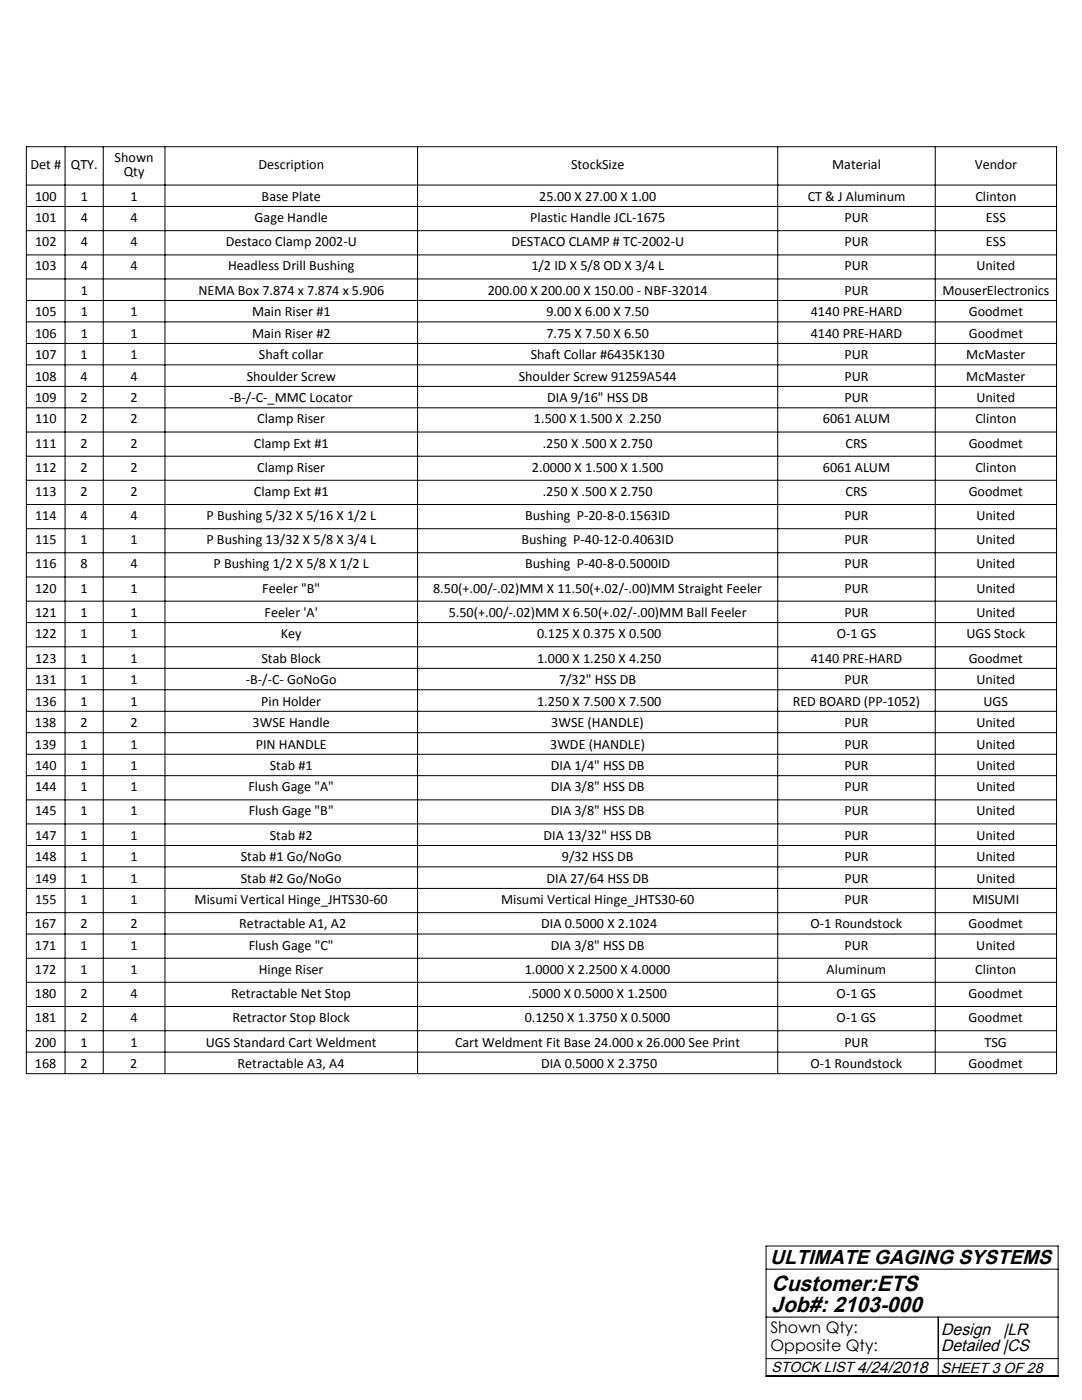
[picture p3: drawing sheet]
<svg xmlns="http://www.w3.org/2000/svg" width="216mm" height="279mm" viewBox="0 0 216 279" stroke-linecap="round" stroke-linejoin="round" font-family="sans-serif">
<defs><g id="words">
<g font-size="4.4">
<text x="154" y="257.6">Customer:ETS</text>
<text x="154" y="261.9">Job#: 2103-000</text>
</g>
<text font-size="4" x="153.7" y="252.3">ULTIMATE GAGING SYSTEMS</text>
<g font-size="3.3">
<text x="187.8" y="266.4">Design</text>
<text x="187.8" y="269.6">Detailed |CS</text>
<text x="200.2" y="266.4">|LR</text>
</g>
<g font-size="3.2">
<text x="153.7" y="266.1">Shown Qty:</text>
<text x="153.7" y="269.6">Opposite Qty:</text>
</g>
<g font-size="2.9">
<text x="154" y="273.8">STOCK LIST 4/24/2018</text>
<text x="187.8" y="273.9">SHEET 3 OF 28</text>
</g>
<g font-size="2.8">
<text x="6.1" y="33.8">Det #</text>
<text x="14.1" y="33.8">QTY.</text>
<text x="22.9" y="32.4">Shown</text>
<text x="24.7" y="35.2">Qty</text>
<text x="51.6" y="33.8">Description</text>
<text x="113.9" y="33.8">StockSize</text>
<text x="166" y="33.8">Material</text>
<text x="194.5" y="33.8">Vendor</text>
<text x="7" y="40.1">100</text>
<text x="16.1" y="40.1">1</text>
<text x="26" y="40.1">1</text>
<text x="52.2" y="40.1">Base Plate</text>
<text x="107.6" y="40.1">25.00 X 27.00 X 1.00</text>
<text x="161.2" y="40.1">CT &amp; J Aluminum</text>
<text x="194.6" y="40.1">Clinton</text>
<text x="7" y="44.3">101</text>
<text x="16.1" y="44.3">4</text>
<text x="26" y="44.3">4</text>
<text x="50.8" y="44.3">Gage Handle</text>
<text x="105.8" y="44.3">Plastic Handle JCL-1675</text>
<text x="168.5" y="44.3">PUR</text>
<text x="196.7" y="44.3">ESS</text>
<text x="7" y="49.1">102</text>
<text x="7" y="54">103</text>
<text x="16.1" y="49.1">4</text>
<text x="16.1" y="54">4</text>
<text x="26" y="49.1">4</text>
<text x="26" y="54">4</text>
<text x="45.1" y="49.1">Destaco Clamp 2002-U</text>
<text x="45.5" y="54">Headless Drill Bushing</text>
<text x="102" y="49.1">DESTACO CLAMP # TC-2002-U</text>
<text x="106" y="54">1/2 ID X 5/8 OD X 3/4 L</text>
<text x="168.5" y="49.1">PUR</text>
<text x="168.5" y="54">PUR</text>
<text x="194.8" y="54">United</text>
<text x="196.7" y="49.1">ESS</text>
<text x="16.1" y="58.8">1</text>
<text x="39.6" y="58.8">NEMA Box 7.874 x 7.874 x 5.906</text>
<text x="97.3" y="58.8">200.00 X 200.00 X 150.00 - NBF-32014</text>
<text x="168.5" y="58.8">PUR</text>
<text x="188.1" y="58.8">MouserElectronics</text>
<text x="7" y="63.1">105</text>
<text x="16.1" y="63.1">1</text>
<text x="26" y="63.1">1</text>
<text x="50.3" y="63.1">Main Riser #1</text>
<text x="109" y="63.1">9.00 X 6.00 X 7.50</text>
<text x="161.8" y="63.1">4140 PRE-HARD</text>
<text x="193.3" y="63.1">Goodmet</text>
<text x="7" y="71.7">107</text>
<text x="7" y="67.4">106</text>
<text x="16.1" y="71.7">1</text>
<text x="16.1" y="67.4">1</text>
<text x="26" y="71.7">1</text>
<text x="26" y="67.4">1</text>
<text x="50.3" y="67.4">Main Riser #2</text>
<text x="51.7" y="71.7">Shaft collar</text>
<text x="105.9" y="71.7">Shaft Collar #6435K130</text>
<text x="109" y="67.4">7.75 X 7.50 X 6.50</text>
<text x="161.8" y="67.4">4140 PRE-HARD</text>
<text x="168.5" y="71.7">PUR</text>
<text x="192.8" y="71.7">McMaster</text>
<text x="193.3" y="67.4">Goodmet</text>
<text x="7" y="76">108</text>
<text x="16.1" y="76">4</text>
<text x="26" y="76">4</text>
<text x="49.2" y="76">Shoulder Screw</text>
<text x="103.5" y="76">Shoulder Screw 91259A544</text>
<text x="168.5" y="76">PUR</text>
<text x="192.8" y="76">McMaster</text>
<text x="7" y="80.3">109</text>
<text x="16.1" y="80.3">2</text>
<text x="26" y="80.3">2</text>
<text x="45.8" y="80.3">-B-/-C-_MMC Locator</text>
<text x="109.2" y="80.3">DIA 9/16&quot; HSS DB</text>
<text x="168.5" y="80.3">PUR</text>
<text x="194.8" y="80.3">United</text>
<text x="7" y="89.3">111</text>
<text x="7" y="84.5">110</text>
<text x="16.1" y="89.3">2</text>
<text x="16.1" y="84.5">2</text>
<text x="26" y="89.3">2</text>
<text x="26" y="84.5">2</text>
<text x="50.7" y="89.3">Clamp Ext #1</text>
<text x="51.3" y="84.5">Clamp Riser</text>
<text x="106.5" y="84.5">1.500 X 1.500 X 2.250</text>
<text x="108.3" y="89.3">.250 X .500 X 2.750</text>
<text x="164.2" y="84.5">6061 ALUM</text>
<text x="168.7" y="89.3">CRS</text>
<text x="193.3" y="89.3">Goodmet</text>
<text x="194.6" y="84.5">Clinton</text>
<text x="7" y="94.1">112</text>
<text x="16.1" y="94.1">2</text>
<text x="26" y="94.1">2</text>
<text x="51.3" y="94.1">Clamp Riser</text>
<text x="106.2" y="94.1">2.0000 X 1.500 X 1.500</text>
<text x="164.2" y="94.1">6061 ALUM</text>
<text x="194.6" y="94.1">Clinton</text>
<text x="7" y="99">113</text>
<text x="16.1" y="99">2</text>
<text x="26" y="99">2</text>
<text x="50.7" y="99">Clamp Ext #1</text>
<text x="108.3" y="99">.250 X .500 X 2.750</text>
<text x="168.7" y="99">CRS</text>
<text x="193.3" y="99">Goodmet</text>
<text x="7" y="103.8">114</text>
<text x="16.1" y="103.8">4</text>
<text x="26" y="103.8">4</text>
<text x="41.2" y="103.8">P Bushing 5/32 X 5/16 X 1/2 L</text>
<text x="104.8" y="103.8">Bushing P-20-8-0.1563ID</text>
<text x="168.5" y="103.8">PUR</text>
<text x="194.8" y="103.8">United</text>
<text x="7" y="108.6">115</text>
<text x="7" y="113.4">116</text>
<text x="16.1" y="108.6">1</text>
<text x="16.1" y="113.4">8</text>
<text x="26" y="108.6">1</text>
<text x="26" y="113.4">4</text>
<text x="41.2" y="108.6">P Bushing 13/32 X 5/8 X 3/4 L</text>
<text x="42.6" y="113.4">P Bushing 1/2 X 5/8 X 1/2 L</text>
<text x="104" y="108.6">Bushing P-40-12-0.4063ID</text>
<text x="104.8" y="113.4">Bushing P-40-8-0.5000ID</text>
<text x="168.5" y="113.4">PUR</text>
<text x="168.5" y="108.6">PUR</text>
<text x="194.8" y="113.4">United</text>
<text x="194.8" y="108.6">United</text>
<text x="7" y="118.3">120</text>
<text x="16.1" y="118.3">1</text>
<text x="26" y="118.3">1</text>
<text x="52.3" y="118.3">Feeler &quot;B&quot;</text>
<text x="86.4" y="118.3">8.50(+.00/-.02)MM X 11.50(+.02/-.00)MM Straight Feeler</text>
<text x="168.5" y="118.3">PUR</text>
<text x="194.8" y="118.3">United</text>
<text x="7" y="123.1">121</text>
<text x="16.1" y="123.1">1</text>
<text x="26" y="123.1">1</text>
<text x="52.8" y="123.1">Feeler 'A'</text>
<text x="89.5" y="123.1">5.50(+.00/-.02)MM X 6.50(+.02/-.00)MM Ball Feeler</text>
<text x="168.5" y="123.1">PUR</text>
<text x="194.8" y="123.1">United</text>
<text x="7" y="127.4">122</text>
<text x="16.1" y="127.4">1</text>
<text x="26" y="127.4">1</text>
<text x="56" y="127.4">Key</text>
<text x="107.2" y="127.4">0.125 X 0.375 X 0.500</text>
<text x="167" y="127.4">O-1 GS</text>
<text x="192.8" y="127.4">UGS Stock</text>
<text x="7" y="136.5">131</text>
<text x="7" y="132.2">123</text>
<text x="16.1" y="136.5">1</text>
<text x="16.1" y="132.2">1</text>
<text x="26" y="136.5">1</text>
<text x="26" y="132.2">1</text>
<text x="49.1" y="136.5">-B-/-C- GoNoGo</text>
<text x="52.2" y="132.2">Stab Block</text>
<text x="107.2" y="132.2">1.000 X 1.250 X 4.250</text>
<text x="111.5" y="136.5">7/32&quot; HSS DB</text>
<text x="161.8" y="132.2">4140 PRE-HARD</text>
<text x="168.5" y="136.5">PUR</text>
<text x="193.3" y="132.2">Goodmet</text>
<text x="194.8" y="136.5">United</text>
<text x="7" y="140.8">136</text>
<text x="16.1" y="140.8">1</text>
<text x="26" y="140.8">1</text>
<text x="52.1" y="140.8">Pin Holder</text>
<text x="107.2" y="140.8">1.250 X 7.500 X 7.500</text>
<text x="158.2" y="140.8">RED BOARD (PP-1052)</text>
<text x="196.3" y="140.8">UGS</text>
<text x="7" y="145.1">138</text>
<text x="7" y="149.4">139</text>
<text x="16.1" y="145.1">2</text>
<text x="16.1" y="149.4">1</text>
<text x="26" y="145.1">2</text>
<text x="26" y="149.4">1</text>
<text x="50.4" y="145.1">3WSE Handle</text>
<text x="51" y="149.4">PIN HANDLE</text>
<text x="109.8" y="149.4">3WDE (HANDLE)</text>
<text x="110" y="145.1">3WSE (HANDLE)</text>
<text x="168.5" y="145.1">PUR</text>
<text x="168.5" y="149.4">PUR</text>
<text x="194.8" y="145.1">United</text>
<text x="194.8" y="149.4">United</text>
<text x="7" y="153.7">140</text>
<text x="16.1" y="153.7">1</text>
<text x="26" y="153.7">1</text>
<text x="53.8" y="153.7">Stab #1</text>
<text x="109.9" y="153.7">DIA 1/4&quot; HSS DB</text>
<text x="168.5" y="153.7">PUR</text>
<text x="194.8" y="153.7">United</text>
<text x="7" y="157.9">144</text>
<text x="16.1" y="157.9">1</text>
<text x="26" y="157.9">1</text>
<text x="49.6" y="157.9">Flush Gage &quot;A&quot;</text>
<text x="109.9" y="157.9">DIA 3/8&quot; HSS DB</text>
<text x="168.5" y="157.9">PUR</text>
<text x="194.8" y="157.9">United</text>
<text x="7" y="162.7">145</text>
<text x="7" y="167.6">147</text>
<text x="16.1" y="162.7">1</text>
<text x="16.1" y="167.6">1</text>
<text x="26" y="162.7">1</text>
<text x="26" y="167.6">1</text>
<text x="49.6" y="162.7">Flush Gage &quot;B&quot;</text>
<text x="53.8" y="167.6">Stab #2</text>
<text x="108.5" y="167.6">DIA 13/32&quot; HSS DB</text>
<text x="109.9" y="162.7">DIA 3/8&quot; HSS DB</text>
<text x="168.5" y="162.7">PUR</text>
<text x="168.5" y="167.6">PUR</text>
<text x="194.8" y="162.7">United</text>
<text x="194.8" y="167.6">United</text>
<text x="7" y="171.9">148</text>
<text x="16.1" y="171.9">1</text>
<text x="26" y="171.9">1</text>
<text x="48" y="171.9">Stab #1 Go/NoGo</text>
<text x="112.1" y="171.9">9/32 HSS DB</text>
<text x="168.5" y="171.9">PUR</text>
<text x="194.8" y="171.9">United</text>
<text x="7" y="176.2">149</text>
<text x="16.1" y="176.2">1</text>
<text x="26" y="176.2">1</text>
<text x="48" y="176.2">Stab #2 Go/NoGo</text>
<text x="109" y="176.2">DIA 27/64 HSS DB</text>
<text x="168.5" y="176.2">PUR</text>
<text x="194.8" y="176.2">United</text>
<text x="7" y="185.3">167</text>
<text x="7" y="180.4">155</text>
<text x="16.1" y="185.3">2</text>
<text x="16.1" y="180.4">1</text>
<text x="26" y="185.3">2</text>
<text x="26" y="180.4">1</text>
<text x="38.8" y="180.4">Misumi Vertical Hinge_JHTS30-60</text>
<text x="47.7" y="185.3">Retractable A1, A2</text>
<text x="100" y="180.4">Misumi Vertical Hinge_JHTS30-60</text>
<text x="108" y="185.3">DIA 0.5000 X 2.1024</text>
<text x="161.7" y="185.3">O-1 Roundstock</text>
<text x="168.5" y="180.4">PUR</text>
<text x="193.3" y="185.3">Goodmet</text>
<text x="194" y="180.4">MISUMI</text>
<text x="7" y="189.5">171</text>
<text x="16.1" y="189.5">1</text>
<text x="26" y="189.5">1</text>
<text x="49.6" y="189.5">Flush Gage &quot;C&quot;</text>
<text x="109.9" y="189.5">DIA 3/8&quot; HSS DB</text>
<text x="168.5" y="189.5">PUR</text>
<text x="194.8" y="189.5">United</text>
<text x="7" y="194.3">172</text>
<text x="16.1" y="194.3">1</text>
<text x="26" y="194.3">1</text>
<text x="51.6" y="194.3">Hinge Riser</text>
<text x="104.7" y="194.3">1.0000 X 2.2500 X 4.0000</text>
<text x="164.9" y="194.3">Aluminum</text>
<text x="194.6" y="194.3">Clinton</text>
<text x="7" y="204">181</text>
<text x="7" y="199.2">180</text>
<text x="16.1" y="204">2</text>
<text x="16.1" y="199.2">2</text>
<text x="26" y="204">4</text>
<text x="26" y="199.2">4</text>
<text x="46.1" y="199.2">Retractable Net Stop</text>
<text x="46.4" y="204">Retractor Stop Block</text>
<text x="104.7" y="204">0.1250 X 1.3750 X 0.5000</text>
<text x="105.4" y="199.2">.5000 X 0.5000 X 1.2500</text>
<text x="166.9" y="204">O-1 GS</text>
<text x="166.9" y="199.2">O-1 GS</text>
<text x="193.3" y="204">Goodmet</text>
<text x="193.3" y="199.2">Goodmet</text>
<text x="7" y="208.9">200</text>
<text x="16.1" y="208.9">1</text>
<text x="26" y="208.9">1</text>
<text x="41" y="208.9">UGS Standard Cart Weldment</text>
<text x="90.8" y="208.9">Cart Weldment Fit Base 24.000 x 26.000 See Print</text>
<text x="168.5" y="208.9">PUR</text>
<text x="196.5" y="208.9">TSG</text>
<text x="7" y="213.2">168</text>
<text x="16.1" y="213.2">2</text>
<text x="26" y="213.2">2</text>
<text x="47.4" y="213.2">Retractable A3, A4</text>
<text x="108" y="213.2">DIA 0.5000 X 2.3750</text>
<text x="161.7" y="213.2">O-1 Roundstock</text>
<text x="193.3" y="213.2">Goodmet</text>
</g>
</g></defs>
<g fill="none" stroke="#000" stroke-width=".2">
<path d="M5.3 29.3h205.5v185h-205.5zM5.3 36.9h205.5M13 29.3v185M20.6 29.3v185M32.9 29.3v185M83.3 29.3v185M155.2 29.3v185M186.6 29.3v185M5.3 41.2h205.5M5.3 46h205.5M5.3 50.9h205.5M5.3 55.7h205.5"/>
<path d="M5.3 60h205.5M5.3 64.2h205.5M5.3 68.5h205.5M5.3 72.8h205.5M5.3 77.1h205.5M5.3 81.4h205.5M5.3 86.2h205.5M5.3 91.1h205.5M5.3 95.8h205.5M5.3 100.7h205.5M5.3 105.5h205.5M5.3 110.3h205.5"/>
<path d="M5.3 115.1h205.5M5.3 120h205.5M5.3 124.2h205.5M5.3 129.1h205.5M5.3 133.4h205.5M5.3 137.7h205.5M5.3 142h205.5M5.3 146.2h205.5M5.3 150.5h205.5M5.3 154.8h205.5M5.3 159.6h205.5M5.3 164.4h205.5"/>
<path d="M5.3 168.7h205.5M5.3 173h205.5M5.3 177.3h205.5M5.3 182.1h205.5M5.3 186.4h205.5M5.3 191.2h205.5M5.3 196h205.5M5.3 200.9h205.5M5.3 205.7h205.5M5.3 210h205.5M152.9 248.7h58.2v25.9h-58.2zM152.9 253.3h58.2"/>
<path d="M152.9 271.1h58.2M152.9 262.9h58.2M187.2 262.9v11.7"/>
</g>
<use href="#words"/>
</svg>
